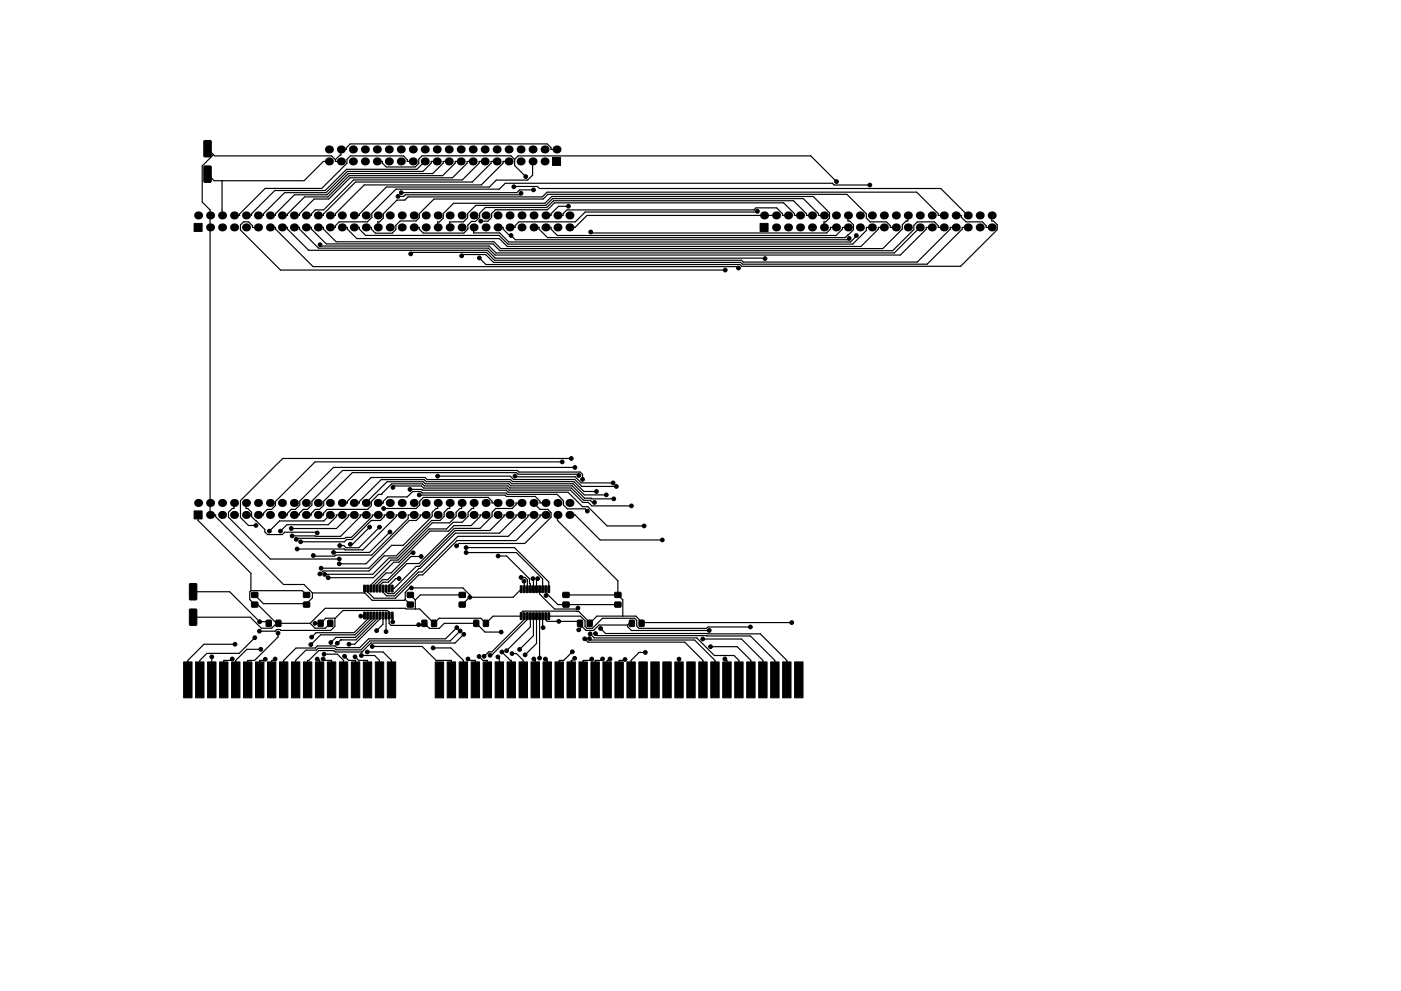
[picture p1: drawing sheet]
<svg xmlns="http://www.w3.org/2000/svg" width="297mm" height="210mm" viewBox="0 0 297 210" stroke-linecap="round" stroke-linejoin="round" font-family="sans-serif">
<g fill="#000">
<circle cx="69.7" cy="31.7" r=".85"/>
<circle cx="69.7" cy="34.2" r=".85"/>
<circle cx="72.3" cy="31.7" r=".85"/>
<circle cx="72.3" cy="34.2" r=".85"/>
<circle cx="74.8" cy="34.2" r=".85"/>
<circle cx="74.8" cy="31.7" r=".85"/>
<circle cx="77.4" cy="31.7" r=".85"/>
<circle cx="77.4" cy="34.2" r=".85"/>
<circle cx="79.9" cy="31.7" r=".85"/>
<circle cx="79.9" cy="34.2" r=".85"/>
<circle cx="82.4" cy="31.7" r=".85"/>
<circle cx="82.4" cy="34.2" r=".85"/>
<circle cx="85" cy="31.7" r=".85"/>
<circle cx="85" cy="34.2" r=".85"/>
<circle cx="87.5" cy="31.7" r=".85"/>
<circle cx="87.5" cy="34.2" r=".85"/>
<circle cx="90.1" cy="31.7" r=".85"/>
<circle cx="90.1" cy="34.2" r=".85"/>
<circle cx="92.6" cy="34.2" r=".85"/>
<circle cx="92.6" cy="31.7" r=".85"/>
<circle cx="95.1" cy="31.7" r=".85"/>
<circle cx="95.1" cy="34.2" r=".85"/>
<circle cx="97.7" cy="31.7" r=".85"/>
<circle cx="97.7" cy="34.2" r=".85"/>
<circle cx="100.2" cy="31.7" r=".85"/>
<circle cx="100.2" cy="34.2" r=".85"/>
<circle cx="102.8" cy="31.7" r=".85"/>
<circle cx="102.8" cy="34.2" r=".85"/>
<circle cx="105.3" cy="31.7" r=".85"/>
<circle cx="105.3" cy="34.2" r=".85"/>
<circle cx="107.8" cy="31.7" r=".85"/>
<circle cx="107.8" cy="34.2" r=".85"/>
<circle cx="110.4" cy="34.2" r=".85"/>
<circle cx="110.4" cy="31.7" r=".85"/>
<circle cx="112.9" cy="31.7" r=".85"/>
<circle cx="112.9" cy="34.2" r=".85"/>
<circle cx="115.5" cy="34.2" r=".85"/>
<circle cx="115.5" cy="31.7" r=".85"/>
<circle cx="118" cy="31.7" r=".85"/>
<circle cx="42" cy="45.7" r=".85"/>
<circle cx="44.5" cy="48.2" r=".85"/>
<circle cx="44.5" cy="45.7" r=".85"/>
<circle cx="47.1" cy="48.2" r=".85"/>
<circle cx="47.1" cy="45.7" r=".85"/>
<circle cx="49.6" cy="48.2" r=".85"/>
<circle cx="49.6" cy="45.7" r=".85"/>
<circle cx="52.2" cy="45.7" r=".85"/>
<circle cx="52.2" cy="48.2" r=".85"/>
<circle cx="54.7" cy="45.7" r=".85"/>
<circle cx="54.7" cy="48.2" r=".85"/>
<circle cx="57.2" cy="48.2" r=".85"/>
<circle cx="57.2" cy="45.7" r=".85"/>
<circle cx="59.8" cy="48.2" r=".85"/>
<circle cx="59.8" cy="45.7" r=".85"/>
<circle cx="62.3" cy="45.7" r=".85"/>
<circle cx="62.3" cy="48.2" r=".85"/>
<circle cx="64.9" cy="45.7" r=".85"/>
<circle cx="64.9" cy="48.2" r=".85"/>
<circle cx="67.4" cy="48.2" r=".85"/>
<circle cx="67.4" cy="45.7" r=".85"/>
<circle cx="69.9" cy="45.7" r=".85"/>
<circle cx="69.9" cy="48.2" r=".85"/>
<circle cx="72.5" cy="45.7" r=".85"/>
<circle cx="72.5" cy="48.2" r=".85"/>
<circle cx="75" cy="45.7" r=".85"/>
<circle cx="75" cy="48.2" r=".85"/>
<circle cx="77.6" cy="45.7" r=".85"/>
<circle cx="77.6" cy="48.2" r=".85"/>
<circle cx="80.1" cy="45.7" r=".85"/>
<circle cx="80.1" cy="48.2" r=".85"/>
<circle cx="82.6" cy="45.7" r=".85"/>
<circle cx="82.6" cy="48.2" r=".85"/>
<circle cx="85.2" cy="48.2" r=".85"/>
<circle cx="85.2" cy="45.7" r=".85"/>
<circle cx="87.7" cy="45.7" r=".85"/>
<circle cx="87.7" cy="48.2" r=".85"/>
<circle cx="90.3" cy="48.2" r=".85"/>
<circle cx="90.3" cy="45.7" r=".85"/>
<circle cx="92.8" cy="48.2" r=".85"/>
<circle cx="92.8" cy="45.7" r=".85"/>
<circle cx="95.3" cy="48.2" r=".85"/>
<circle cx="95.3" cy="45.7" r=".85"/>
<circle cx="97.9" cy="45.7" r=".85"/>
<circle cx="97.9" cy="48.2" r=".85"/>
<circle cx="100.4" cy="48.2" r=".85"/>
<circle cx="100.4" cy="45.7" r=".85"/>
<circle cx="103" cy="48.2" r=".85"/>
<circle cx="103" cy="45.7" r=".85"/>
<circle cx="105.5" cy="45.7" r=".85"/>
<circle cx="105.5" cy="48.2" r=".85"/>
<circle cx="108" cy="45.7" r=".85"/>
<circle cx="108" cy="48.2" r=".85"/>
<circle cx="110.6" cy="45.7" r=".85"/>
<circle cx="110.6" cy="48.2" r=".85"/>
<circle cx="113.1" cy="45.7" r=".85"/>
<circle cx="113.1" cy="48.2" r=".85"/>
<circle cx="115.7" cy="45.7" r=".85"/>
<circle cx="115.7" cy="48.2" r=".85"/>
<circle cx="118.2" cy="45.7" r=".85"/>
<circle cx="118.2" cy="48.2" r=".85"/>
<circle cx="120.7" cy="45.7" r=".85"/>
<circle cx="120.7" cy="48.2" r=".85"/>
<circle cx="162" cy="45.7" r=".85"/>
<circle cx="164.5" cy="48.2" r=".85"/>
<circle cx="164.5" cy="45.7" r=".85"/>
<circle cx="167.1" cy="48.2" r=".85"/>
<circle cx="167.1" cy="45.7" r=".85"/>
<circle cx="169.6" cy="48.2" r=".85"/>
<circle cx="169.6" cy="45.7" r=".85"/>
<circle cx="172.2" cy="48.2" r=".85"/>
<circle cx="172.2" cy="45.7" r=".85"/>
<circle cx="174.7" cy="45.7" r=".85"/>
<circle cx="174.7" cy="48.2" r=".85"/>
<circle cx="177.2" cy="45.7" r=".85"/>
<circle cx="177.2" cy="48.2" r=".85"/>
<circle cx="179.8" cy="45.7" r=".85"/>
<circle cx="179.8" cy="48.2" r=".85"/>
<circle cx="182.3" cy="45.7" r=".85"/>
<circle cx="182.3" cy="48.2" r=".85"/>
<circle cx="184.9" cy="45.7" r=".85"/>
<circle cx="184.9" cy="48.2" r=".85"/>
<circle cx="187.4" cy="45.7" r=".85"/>
<circle cx="187.4" cy="48.2" r=".85"/>
<circle cx="189.9" cy="45.7" r=".85"/>
<circle cx="189.9" cy="48.2" r=".85"/>
<circle cx="192.5" cy="45.7" r=".85"/>
<circle cx="192.5" cy="48.2" r=".85"/>
<circle cx="195" cy="45.7" r=".85"/>
<circle cx="195" cy="48.2" r=".85"/>
<circle cx="197.6" cy="48.2" r=".85"/>
<circle cx="197.6" cy="45.7" r=".85"/>
<circle cx="200.1" cy="45.7" r=".85"/>
<circle cx="200.1" cy="48.2" r=".85"/>
<circle cx="202.6" cy="45.7" r=".85"/>
<circle cx="202.6" cy="48.2" r=".85"/>
<circle cx="205.2" cy="45.7" r=".85"/>
<circle cx="205.2" cy="48.2" r=".85"/>
<circle cx="207.7" cy="45.7" r=".85"/>
<circle cx="207.7" cy="48.2" r=".85"/>
<circle cx="210.3" cy="45.7" r=".85"/>
<circle cx="210.3" cy="48.2" r=".85"/>
<circle cx="42" cy="106.7" r=".85"/>
<circle cx="44.5" cy="109.2" r=".85"/>
<circle cx="44.5" cy="106.7" r=".85"/>
<circle cx="47.1" cy="106.7" r=".85"/>
<circle cx="47.1" cy="109.2" r=".85"/>
<circle cx="49.6" cy="106.7" r=".85"/>
<circle cx="49.6" cy="109.2" r=".85"/>
<circle cx="52.2" cy="109.2" r=".85"/>
<circle cx="52.2" cy="106.7" r=".85"/>
<circle cx="54.7" cy="109.2" r=".85"/>
<circle cx="54.7" cy="106.7" r=".85"/>
<circle cx="57.2" cy="106.7" r=".85"/>
<circle cx="57.2" cy="109.2" r=".85"/>
<circle cx="59.8" cy="109.2" r=".85"/>
<circle cx="59.8" cy="106.7" r=".85"/>
<circle cx="62.3" cy="109.2" r=".85"/>
<circle cx="62.3" cy="106.7" r=".85"/>
<circle cx="64.9" cy="109.2" r=".85"/>
<circle cx="64.9" cy="106.7" r=".85"/>
<circle cx="67.4" cy="106.7" r=".85"/>
<circle cx="67.4" cy="109.2" r=".85"/>
<circle cx="69.9" cy="109.2" r=".85"/>
<circle cx="69.9" cy="106.7" r=".85"/>
<circle cx="72.5" cy="109.2" r=".85"/>
<circle cx="72.5" cy="106.7" r=".85"/>
<circle cx="75" cy="109.2" r=".85"/>
<circle cx="75" cy="106.7" r=".85"/>
<circle cx="77.6" cy="109.2" r=".85"/>
<circle cx="77.6" cy="106.7" r=".85"/>
<circle cx="80.1" cy="109.2" r=".85"/>
<circle cx="80.1" cy="106.7" r=".85"/>
<circle cx="82.6" cy="109.2" r=".85"/>
<circle cx="82.6" cy="106.7" r=".85"/>
<circle cx="85.2" cy="106.7" r=".85"/>
<circle cx="85.2" cy="109.2" r=".85"/>
<circle cx="87.7" cy="109.2" r=".85"/>
<circle cx="87.7" cy="106.7" r=".85"/>
<circle cx="90.3" cy="109.2" r=".85"/>
<circle cx="90.3" cy="106.7" r=".85"/>
<circle cx="92.8" cy="106.7" r=".85"/>
<circle cx="92.8" cy="109.2" r=".85"/>
<circle cx="95.3" cy="106.7" r=".85"/>
<circle cx="95.3" cy="109.2" r=".85"/>
<circle cx="97.9" cy="109.2" r=".85"/>
<circle cx="97.9" cy="106.7" r=".85"/>
<circle cx="100.4" cy="109.2" r=".85"/>
<circle cx="100.4" cy="106.7" r=".85"/>
<circle cx="103" cy="106.7" r=".85"/>
<circle cx="103" cy="109.2" r=".85"/>
<circle cx="105.5" cy="109.2" r=".85"/>
<circle cx="105.5" cy="106.7" r=".85"/>
<circle cx="108" cy="109.2" r=".85"/>
<circle cx="108" cy="106.7" r=".85"/>
<circle cx="110.6" cy="106.7" r=".85"/>
<circle cx="110.6" cy="109.2" r=".85"/>
<circle cx="113.1" cy="106.7" r=".85"/>
<circle cx="113.1" cy="109.2" r=".85"/>
<circle cx="115.7" cy="109.2" r=".85"/>
<circle cx="115.7" cy="106.7" r=".85"/>
<circle cx="118.2" cy="109.2" r=".85"/>
<circle cx="118.2" cy="106.7" r=".85"/>
<circle cx="120.7" cy="109.2" r=".85"/>
<circle cx="120.7" cy="106.7" r=".85"/>
</g>
<g fill="#000" stroke="#000" stroke-width=".21">
<path d="M43.3 35.3l1.3-.1 .2 .2v3l-.2 .3h-1.2l-.2-.2zM43.3 29.9l1.3-.1 .2 .2v3l-.2 .3h-1.2l-.2-.2zM117.1 33.4h1.7v1.7h-1.7zM41.2 47.4h1.7v1.7h-1.7zM161.2 47.4h1.7v1.7h-1.7zM41.2 108.4h1.7v1.7h-1.7zM40.2 129.3l1.3-.1 .2 .2v3l-.1 .3h-1.2l-.2-.2zM40.2 123.9l1.3-.1 .2 .2v3l-.1 .3h-1.2l-.2-.2zM53.4 127.8h1.2v1h-1.2zM53.4 125.7h1.2v1h-1.2zM56.5 131.6h1v1.3h-1zM58.5 131.6h1v1.3h-1z"/>
<path d="M64.4 125.7h1.2v1h-1.2zM64.4 127.8h1.2v1h-1.2zM67.5 131.6h1v1.3h-1zM69.5 131.6h1v1.3h-1zM77.1 129.9h.4l-.1 1.4h-.3zM77.1 124.2h.4l-.1 1.4-.3-.1zM77.8 129.9h.3v1.4h-.3zM77.8 124.2h.3v1.4l-.3-.1zM78.4 129.9h.4l-.1 1.4h-.3zM78.4 124.2h.4l-.1 1.4-.3-.1zM79.1 129.9h.3v1.4h-.3zM79.1 124.2h.3v1.4l-.3-.1z"/>
<path d="M79.7 129.9h.4l-.1 1.4h-.3zM79.7 124.2h.4l-.1 1.4-.3-.1zM80.4 129.9h.3v1.4h-.3zM80.4 124.2h.3v1.4l-.3-.1zM81 129.9h.4l-.1 1.4h-.3zM81 124.2h.4l-.1 1.4-.3-.1zM81.7 129.9h.3v1.4h-.3zM81.7 124.2h.3v1.4l-.3-.1zM82.3 129.9h.4l-.1 1.4h-.3zM82.3 124.2h.4l-.1 1.4-.3-.1zM83 129.9h.3v1.4h-.3zM83 124.2h.3v1.4l-.3-.1z"/>
<path d="M86.4 125.7h1.2v1h-1.2zM86.4 127.8h1.2v1h-1.2zM89.5 131.6h1v1.3h-1zM91.5 131.6h1v1.3h-1zM97.4 125.7h1.2v1h-1.2zM97.4 127.8h1.2v1h-1.2zM100.5 131.6h1v1.3h-1zM102.5 131.6h1v1.3h-1zM110.3 130l.4 .1-.1 1.4-.3-.1zM110.3 124.3h.4l-.1 1.4h-.3zM111 130l.3 .1v1.4l-.3-.1zM111 124.3h.3v1.4h-.3z"/>
<path d="M111.6 130l.4 .1-.1 1.4-.3-.1zM111.6 124.3h.4l-.1 1.4h-.3zM112.3 130l.3 .1v1.4l-.3-.1zM112.3 124.3h.3v1.4h-.3zM112.9 130l.4 .1-.1 1.4-.3-.1zM112.9 124.3h.4l-.1 1.4h-.3zM113.6 130l.3 .1v1.4l-.3-.1zM113.6 124.3h.3v1.4h-.3zM114.2 130l.4 .1-.1 1.4-.3-.1zM114.2 124.3h.4l-.1 1.4h-.3zM114.9 130l.3 .1v1.4l-.3-.1zM114.9 124.3h.3v1.4h-.3z"/>
<path d="M115.5 130l.4 .1-.1 1.4-.3-.1zM115.5 124.3h.4l-.1 1.4h-.3zM116.2 130l.3 .1v1.4l-.3-.1zM116.2 124.3h.3v1.4h-.3zM119.4 125.7h1.2v1h-1.2zM119.4 127.8h1.2v1h-1.2zM122.5 131.6h1v1.3h-1zM124.5 131.6h1v1.3h-1zM130.4 125.7h1.2v1h-1.2zM130.4 127.8h1.2v1h-1.2zM133.5 131.6h1v1.3h-1zM135.5 131.6h1v1.3h-1z"/>
<path d="M38.9 140.4h1.8v7.7h-1.8zM41.5 140.4h1.8v7.7h-1.8zM44 140.4h1.8v7.7h-1.8zM46.6 140.4h1.7v7.7h-1.7zM49.1 140.4h1.8v7.7h-1.8zM51.6 140.4h1.8v7.7h-1.8zM54.2 140.4h1.8v7.7h-1.8zM56.7 140.4h1.8v7.7h-1.8zM59.3 140.4h1.7v7.7h-1.7zM61.8 140.4h1.8v7.7h-1.8zM64.3 140.4h1.8v7.7h-1.8zM66.9 140.4h1.8v7.7h-1.8z"/>
<path d="M69.4 140.4h1.8v7.7h-1.8zM72 140.4h1.7v7.7h-1.7zM74.5 140.4h1.8v7.7h-1.8zM77 140.4h1.8v7.7h-1.8zM79.6 140.4h1.8v7.7h-1.8zM82.1 140.4h1.8v7.7h-1.8zM92.3 140.4h1.8v7.7h-1.8zM94.8 140.4h1.8v7.7h-1.8zM97.4 140.4h1.7v7.7h-1.7zM99.9 140.4h1.8v7.7h-1.8zM102.4 140.4h1.8v7.7h-1.8zM105 140.4h1.8v7.7h-1.8z"/>
<path d="M107.5 140.4h1.8v7.7h-1.8zM110.1 140.4h1.7v7.7h-1.7zM112.6 140.4h1.8v7.7h-1.8zM115.1 140.4h1.8v7.7h-1.8zM117.7 140.4h1.8v7.7h-1.8zM120.2 140.4h1.8v7.7h-1.8zM122.8 140.4h1.7v7.7h-1.7zM125.3 140.4h1.8v7.7h-1.8zM127.8 140.4h1.8v7.7h-1.8zM130.4 140.4h1.8v7.7h-1.8zM132.9 140.4h1.8v7.7h-1.8zM135.5 140.4h1.7v7.7h-1.7z"/>
<path d="M138 140.4h1.8v7.7h-1.8zM140.5 140.4h1.8v7.7h-1.8zM143.1 140.4h1.8v7.7h-1.8zM145.6 140.4h1.8v7.7h-1.8zM148.2 140.4h1.7v7.7h-1.7zM150.7 140.4h1.8v7.7h-1.8zM153.2 140.4h1.8v7.7h-1.8zM155.8 140.4h1.8v7.7h-1.8zM158.3 140.4h1.8v7.7h-1.8zM160.9 140.4h1.7v7.7h-1.7zM163.4 140.4h1.8v7.7h-1.8zM165.9 140.4h1.8v7.7h-1.8z"/>
<path d="M168.5 140.4h1.8v7.7h-1.8z"/>
<circle cx="108.9" cy="39.6" r=".4"/>
<circle cx="111.5" cy="37.5" r=".4"/>
<circle cx="177.4" cy="38.5" r=".4"/>
<circle cx="184.4" cy="39.3" r=".4"/>
<circle cx="67.9" cy="51.9" r=".4"/>
<circle cx="84.4" cy="41.7" r=".4"/>
<circle cx="85.1" cy="40.9" r=".4"/>
<circle cx="87.1" cy="53.9" r=".4"/>
<circle cx="97.9" cy="54.3" r=".4"/>
<circle cx="101.6" cy="54.7" r=".4"/>
<circle cx="101.9" cy="46.9" r=".4"/>
<circle cx="108.4" cy="50" r=".4"/>
<circle cx="110.5" cy="41" r=".4"/>
<circle cx="113.1" cy="40.3" r=".4"/>
<circle cx="120.5" cy="43.8" r=".4"/>
<circle cx="125.2" cy="49.2" r=".4"/>
<circle cx="153.8" cy="57.3" r=".4"/>
<circle cx="156.6" cy="56.9" r=".4"/>
<circle cx="160.6" cy="44.8" r=".4"/>
<circle cx="162.2" cy="54.9" r=".4"/>
<circle cx="180" cy="50.6" r=".4"/>
<circle cx="181.6" cy="50" r=".4"/>
<circle cx="119.2" cy="98" r=".4"/>
<circle cx="121.1" cy="97.3" r=".4"/>
<circle cx="121.9" cy="99.2" r=".4"/>
<circle cx="54.3" cy="111.5" r=".4"/>
<circle cx="57.1" cy="112.7" r=".4"/>
<circle cx="59.5" cy="112.7" r=".4"/>
<circle cx="61.8" cy="112.1" r=".4"/>
<circle cx="61.9" cy="113.7" r=".4"/>
<circle cx="62.8" cy="114.4" r=".4"/>
<circle cx="63" cy="116.5" r=".4"/>
<circle cx="63.7" cy="114.9" r=".4"/>
<circle cx="66.4" cy="117.9" r=".4"/>
<circle cx="67.3" cy="113.1" r=".4"/>
<circle cx="70.7" cy="117.2" r=".4"/>
<circle cx="71.9" cy="119.6" r=".4"/>
<circle cx="71.9" cy="118.6" r=".4"/>
<circle cx="72" cy="115.7" r=".4"/>
<circle cx="74.3" cy="115.5" r=".4"/>
<circle cx="78.4" cy="111.8" r=".4"/>
<circle cx="80.5" cy="111.8" r=".4"/>
<circle cx="81.3" cy="107.9" r=".4"/>
<circle cx="82.7" cy="112.9" r=".4"/>
<circle cx="83.3" cy="103.4" r=".4"/>
<circle cx="86.9" cy="103.8" r=".4"/>
<circle cx="87.6" cy="117.3" r=".4"/>
<circle cx="88.9" cy="105" r=".4"/>
<circle cx="89.3" cy="118.1" r=".4"/>
<circle cx="92.8" cy="101" r=".4"/>
<circle cx="96.8" cy="115.8" r=".4"/>
<circle cx="98.8" cy="116.2" r=".4"/>
<circle cx="98.8" cy="117.2" r=".4"/>
<circle cx="105.6" cy="118" r=".4"/>
<circle cx="109.2" cy="101" r=".4"/>
<circle cx="122.7" cy="100.9" r=".4"/>
<circle cx="123.5" cy="101.7" r=".4"/>
<circle cx="124.5" cy="108.4" r=".4"/>
<circle cx="126" cy="106.6" r=".4"/>
<circle cx="126.5" cy="104.3" r=".4"/>
<circle cx="128.5" cy="105" r=".4"/>
<circle cx="130" cy="102.5" r=".4"/>
<circle cx="130.1" cy="105.8" r=".4"/>
<circle cx="130.7" cy="103.2" r=".4"/>
<circle cx="133.9" cy="107.3" r=".4"/>
<circle cx="136.6" cy="111.6" r=".4"/>
<circle cx="140.4" cy="114.6" r=".4"/>
<circle cx="44.9" cy="139.4" r=".4"/>
<circle cx="49.2" cy="139.8" r=".4"/>
<circle cx="49.8" cy="136.7" r=".4"/>
<circle cx="54" cy="135.3" r=".4"/>
<circle cx="55" cy="133.9" r=".4"/>
<circle cx="55.1" cy="131.9" r=".4"/>
<circle cx="55.3" cy="137.8" r=".4"/>
<circle cx="56.2" cy="139.9" r=".4"/>
<circle cx="58.3" cy="139.8" r=".4"/>
<circle cx="58.9" cy="134.3" r=".4"/>
<circle cx="65.9" cy="136.8" r=".4"/>
<circle cx="66.1" cy="135.2" r=".4"/>
<circle cx="66.8" cy="132.2" r=".4"/>
<circle cx="67.3" cy="139.8" r=".4"/>
<circle cx="67.8" cy="121.8" r=".4"/>
<circle cx="68.1" cy="120.6" r=".4"/>
<circle cx="68.5" cy="139.8" r=".4"/>
<circle cx="68.7" cy="138.8" r=".4"/>
<circle cx="68.8" cy="121.9" r=".4"/>
<circle cx="69.6" cy="122.6" r=".4"/>
<circle cx="70.1" cy="136.3" r=".4"/>
<circle cx="71.5" cy="136.5" r=".4"/>
<circle cx="73.1" cy="139.2" r=".4"/>
<circle cx="74" cy="136.7" r=".4"/>
<circle cx="75.3" cy="139.4" r=".4"/>
<circle cx="76.5" cy="130.7" r=".4"/>
<circle cx="76.6" cy="139.1" r=".4"/>
<circle cx="77.9" cy="138.3" r=".4"/>
<circle cx="78.9" cy="137.2" r=".4"/>
<circle cx="79.8" cy="133.8" r=".4"/>
<circle cx="81.8" cy="134" r=".4"/>
<circle cx="83.3" cy="132" r=".4"/>
<circle cx="84.6" cy="122.7" r=".4"/>
<circle cx="87.2" cy="124.7" r=".4"/>
<circle cx="88.8" cy="132.5" r=".4"/>
<circle cx="91.8" cy="137.5" r=".4"/>
<circle cx="96.9" cy="133.2" r=".4"/>
<circle cx="97.6" cy="133.9" r=".4"/>
<circle cx="98.3" cy="134.6" r=".4"/>
<circle cx="99.2" cy="139.8" r=".4"/>
<circle cx="99.6" cy="126.7" r=".4"/>
<circle cx="101.6" cy="139.3" r=".4"/>
<circle cx="102.6" cy="139.2" r=".4"/>
<circle cx="103.9" cy="139" r=".4"/>
<circle cx="105.6" cy="139.4" r=".4"/>
<circle cx="106.3" cy="134.1" r=".4"/>
<circle cx="106.4" cy="138.3" r=".4"/>
<circle cx="107.4" cy="138.1" r=".4"/>
<circle cx="108.6" cy="138.7" r=".4"/>
<circle cx="110.2" cy="137.8" r=".4"/>
<circle cx="110.5" cy="122.5" r=".4"/>
<circle cx="111.1" cy="123.3" r=".4"/>
<circle cx="111.3" cy="138.9" r=".4"/>
<circle cx="113" cy="122.8" r=".4"/>
<circle cx="113.2" cy="139.8" r=".4"/>
<circle cx="114" cy="122.8" r=".4"/>
<circle cx="114.4" cy="139.6" r=".4"/>
<circle cx="115.2" cy="133.2" r=".4"/>
<circle cx="115.6" cy="139.8" r=".4"/>
<circle cx="115.8" cy="126.4" r=".4"/>
<circle cx="118.5" cy="131.8" r=".4"/>
<circle cx="121.3" cy="138.3" r=".4"/>
<circle cx="121.8" cy="139.7" r=".4"/>
<circle cx="122.5" cy="129" r=".4"/>
<circle cx="122.7" cy="133.6" r=".4"/>
<circle cx="124" cy="135.5" r=".4"/>
<circle cx="125" cy="135.5" r=".4"/>
<circle cx="125.1" cy="134.5" r=".4"/>
<circle cx="125.5" cy="139.8" r=".4"/>
<circle cx="126.3" cy="134.4" r=".4"/>
<circle cx="127.3" cy="133.3" r=".4"/>
<circle cx="127.8" cy="139.8" r=".4"/>
<circle cx="129.3" cy="139.8" r=".4"/>
<circle cx="132.5" cy="139.9" r=".4"/>
<circle cx="136.8" cy="138.4" r=".4"/>
<circle cx="144" cy="139.8" r=".4"/>
<circle cx="149" cy="135.6" r=".4"/>
<circle cx="150.4" cy="133.8" r=".4"/>
<circle cx="150.7" cy="137.2" r=".4"/>
<circle cx="153.7" cy="139.8" r=".4"/>
<circle cx="159.1" cy="133" r=".4"/>
<circle cx="167.9" cy="132.1" r=".4"/>
</g>
<g fill="none" stroke="#000" stroke-width=".25">
<path d="M44 31.5l1.5 1.6h24.8l.8 .8M45.3 32.8l-2.4 2.4v7.7l1.6 1.6v64.7h1.2v.4l14.4 14.4h4.3l1.8 1.8M47.1 38.3v7.4M69.7 34.2h-1.1l-4.1 4.1h-19.1l-1.4-1.4M71.1 33.9v.3h1.2M87.5 34.2h-1.2v-.3l-.8-.8h-11.2l-.7 .7v.8l-5.4 5.4h-12l-5.4 5.4v.3h-1.2M90.1 34.2l-1.7 1.7h-14.9l-4.5 4.5h-10.7l-5 4.9v.4h-1.1M92.6 34.2h-1.2v.4l-1.7 1.8h-16l-4.6 4.5h-8.8l-4.4 4.4v.4h-1.2M95.1 34.2h-1.1v.4l-2.2 2.2h-18l-4.5 4.5h-6.9l-4 4v.4h-1.2M97.7 34.2h-1.2v.4l-2.7 2.7h-19.8l-4.5 4.5h-4.9l-3.6 3.6v.3h-1.2M100.2 34.2h-1.2v.4l-3.1 3.1h-21.7l-4.5 4.5h-3.1l-3.1 3.1v.4h-1.2M102.8 34.2h-1.2v.4l-3.6 3.6h-23l-6.4 6.3h-1.8l-.8 .8v.4h-1.1"/>
<path d="M105.3 34.2h-1.2v.4l-4 4h-24.7l-6.8 6.8v.3h-1.2M107.8 34.2h-1.1v.4l-4.7 4.6h-24.8l-6.1 6.1v.4h-1.2M108.9 39.6h5l.5 .4h85.1l5.7 5.7M109.1 33.8l-.8-.7h-18.8l-.7 .7v.8l-.8 .8h-6.1l-.8-.8v-.4h-1.2M109.1 33.8l.8-.7h62l5.5 5.4M109.1 33.8v1.3l2.4 2.4M112.9 34.2v3l-1 1h-6.7l-1.5 1.5h-21.8l-5.7 5.7v.3h-1.2M118 31.7h-1.2v-.4l-.8-.8h-41.7l-.8 .8v.4h-1.2v1.2h-.2l-1 1M184.4 39.3h-7.5l-.4-.4h-69.4l-1.2 1.2h-22l-5.1 5.1v.9l-.9 1h-6l-.8 .8v.3h-1.2M54.7 48.2h-1.2v-.3l-.8-.8h-1.1l-.6 .6v1.1l8.5 8.5h94.3M57.2 48.2h1.2v.4l8 8h89.9l.3 .3M59.8 48.2h1.2v.4l4.4 4.5h37.9l1.7 1.7 57.2 .1"/>
<path d="M62.3 48.2h1.2v.4l4 4.1h36l1.5 1.4h85.9l5.5-5.5v-.4h1.2M64.9 48.2h1.1v.4l3.2 3.2h35.3l1.5 1.4h83.3l4.4-4.5v-.9l.8-.7h3.6l.8 .8v.3h1.2M72.5 48.2h1.2v.4l2 2h30.2l1.6 1.7h75l3.7-3.7v-.4h1.2M75 48.2h1.2v.4l1.3 1.3h28.3l1.9 1.9h73.1l2.9-2.9v-.7h1.2M77.6 48.2h1.1v.4l.9 .9h3.6l.7-.8v-.9l1-.9h3.3l.7-.7v-.9l3.1-3.1h23.2l1-1h63.4l4.1 4.2v.9l.8 .8h3.5l.8 .8v.3h1.1M92.8 48.2v-1.1h.4l.8-.8v-1l2.2-2.2h19.3l1.5-1.4h55.4l3.5 3.4v1.2l-.8 .8h-.4v1.1M100.4 48.2v1.2h5.5l2 1.9h72.4l1.3-1.3M105.5 48.2h1.2v.4l1.3 1.4h.4l.9 .9h70.5l.2-.3M110.5 41l-.3 .3h-24.3l-.3 .4h-1.2M113.1 40.3h-2.9l-.6 .6h-24.5M115.7 48.2h1.1v.4l1.4 1.4h59.1l1.3-1.4v-.4h1.2M120.5 43.8h-2.1l-1.6 1.6v.3h-1.1"/>
<path d="M159.9 44.5h.1M159.9 44.5h-39.7l-.8 .8v.4h-1.2M159.9 44.5l.4-.4h4.4l1.2 1.2v.4h1.2M160.6 44.8l-.2 .2h-36.3l-2.1 2.1h-12l-.8 .8v.3h-1.2M164.5 45.7h-40l-2.6 2.5h-1.2M169.6 45.7h-1.2v-.4l-2.3-2.3h-48.6l-1.4 1.5h-11.1l-.8 .8v.8l-.8 .8h-1.5M172.2 45.7h-1.2v-.4l-2.8-2.7h-50.8l-1.5 1.4h-13l-1.2 1.2v.9l-.9 .9h-.8l-.8 .7v.9l-.9 .9h-8.6l-.8-.9v-.4h-1.2M174.7 45.7h-1.2v-.4l-3.2-3.2h-53.1l-1.5 1.5h-14.8l-1.8 1.7v.9l-.8 .9h-3v1.1M177.2 48.2h-1.1v.4l-.9 .8h-49.7l-.3-.2M179.8 45.7v1.2h.3l.9 .8v1l-1.8 1.7h-63.1l-1.8-1.8v-.4h-1.2M192.5 45.7v1.2h-.4l-.8 .8v.9l-4.1 4.1h-81l-1.5-1.4h-33.4l-2.7-2.7v-.4h-1.2M195 48.2l-5.4 5.5h-84.4l-1.5-1.5h-35.6l-.2-.3"/>
<path d="M200.1 45.7h-1.2v-.4l-4.5-4.5h-78.4l-1 1h-28.5l-.7 .7h-1.6l-2.9 2.8v1l-.8 .8h-.4v1.1M202.6 45.7h1.2v.4l1 1h3.5l.8 .8v.3h1.2M202.6 48.2h-1.1v.4l-7 7h-36.9l-.4-.4h-52.4l-1.7-1.6h-15.7l-.3 .3M205.2 48.2h-1.2v.4l-7.4 7.4h-39.2l-.4-.3h-52.4l-1.6-1.7h-4.8l-.3 .3M210.3 45.7v1.2h.3l.8 .8v1l-7.7 7.8h-46.5l-.4-.4h-53.8l-1.4-1.4M119.2 98h-52.4l-8.4 8.4v.8l-.8 .9h-.9l-.8 .8v.3h-1.2M121.1 97.3h-61.2l-8.9 8.9v3.6l1.7 1.7h1.6M121.9 99.2h-51.2l-7.1 7.1v.9l-1 .9h-.8l-.8 .8v.3h-1.2M42 109.2v1.2l11.2 11.2v3.7M49.6 106.7v1.2h-.3l-.9 .8v1l8.9 8.9h14.6M52.2 106.7v1.2h.3l.8 .8v.9l2.9 2.7v.6l.5 .5h3.1l.6-.5h6.7l.2 .2M66.7 114.2h.1"/>
<path d="M69.9 109.2l-1.2 1.3h-9.4l-2.2 2.2M72.5 109.2h-1.2v.4l-1.7 1.7h-8.8l-1.3 1.4M75 109.2h-1.2v.4l-2.5 2.5h-9.5M77.6 109.2h-1.2v.4l-4.2 4.2-10.3-.1M78.4 111.8l-3.7 3.7h-.4M80.1 109.2h-1.2v.4l-4.4 4.4h-1.2l-.2 .2h-10.1l-.2 .2M80.1 106.7h1.2v-.4l.9-.9h4.2l1.1-1.1h1.7l.3 .3h17.8l.3 .3h10.5l1.4 1.3v.9l.8 .9h3.8l.4 .4M80.5 111.8l-4.4 4.4h-2.7l-.5-.5h-.9M80.8 104.9h.1M80.8 104.9h-.6l-1.5 1.5v.9l-.7 .8h-8.6l-.8 .8v.3h-1.2M80.8 104.9l2.2-2.2h6.6l.4 .4h17.7l.4 .4h13l2.7 2.6h1.4l.4 .5h.4M82.6 109.2h-1.1v.4l-.8 .8h-2l-4 4.1h-1.2l-.5 .4h-9.3"/>
<path d="M82.7 112.9l-4.4 4.3h-7.6M83.3 103.4l.3-.3h5.8l.4 .4h17.7l.4 .5h13l2.7 2.6h1.1l.8 .7h8.4M85.2 109.2h-1.2v.4l-7.1 7.1h-3.7l-.2-.2h-10M86.9 103.8h2.5l.1 .2h17.8l.5 .4h12.6l3.1 3.1h1.1l4.1 4.1h7.9M87.6 117.3h-.4l-4.3 4.3h-1l-2.7 2.6v.7M87.7 109.2h-1.2v.8l-7.7 7.8h-7.6l-.2 .2h-4.4l-.2-.1M88.9 105h18.2l.3 .3h6.1l1 1v.4h1.2M89.3 118.1h-2.2l-4.9 4.9h-1.1l-1.2 1.2v.7M90.3 109.2h-1.2v.4l-.8 .8h-1.5l-9.2 9.2h-5.7M92.8 101h15.4l.7 .7h13l1.5 1.5h7.3M92.8 106.7v1.2h-.4l-.8 .8v.8l-6.1 6.2h-2.5l-4.8 4.9h-10.1M95.3 106.7v1.2h-.3l-.8 .8v.9l-.9 .8h-1.8l-7.5 7.5h-2.6l-3.2 3.2h-9.7l-.6 .7"/>
<path d="M97.9 106.7v1.2h-.4l-.8 .8v.8l-1.4 1.4h-3.7l-7.4 7.5h-1.7l-3.5 3.4-10.2 .1M98.8 117.2h10.7l5.6 5.6v2.2M98.8 116.2h10.3l7.3 7.3v1.5M100.4 106.7v1.2h-.3l-.9 .8v.9l-1.2 1.2h-1.9l-1.4 1.4h-3.7l-6.6 6.6h-1.5l-3.7 3.8h-9.6M103 109.2h-1.2v.4l-1.9 1.9h-3.6l-1.2 1.2h-3.9l-6.6 6.6h-1.1l-4.9 4.9v.7M105.5 106.7h-1.2v-.4l-.8-.8h-13.7l-.8 .8v.8l-.8 .8h-6.9M105.6 118h1.8l4.9 4.8 .2 2.2M108 109.2h-1.1v.3l-3 3.1h-7.4l-7.6 7.6h-.7l-4.7 4.7h-.4M109.2 101l.1 .2h12.7l1.2 1.3h6.8M110.6 109.2h-1.2v.4l-3.5 3.5h-9.3l-13.1 12.9h-1.3l-.4-.4v-.7M110.6 106.7h-1.2v.4l-.8 .8h-3.5l-.8 .8v.8l-2.5 2.6h-5.5l-7.5 7.5h-2.5l-4 3.9h-1.1l-.7 .7v.7M113.1 109.2h-1.2v.4l-4.1 4.2h-10.7l-7.6 7.6h-.8l-5 5h-1.7l-.8-.8v-.7"/>
<path d="M113.1 106.7l1.4 1.4h1.6l.7 .7v.9l-5.5 5.6h-14l-.5 .5M115.7 109.2h-1.2v.4l-5.1 5.1h-12.5l-7.3 7.3h-.8l-5 4.9h-4.5l-1.4-1.3v-.7M118.2 109.2v1.2l12.8 12.8v3M120.7 109.2h1.2l5.3 5.4h13.2M122.7 100.9l-.2-.3h-12.7l-.3-.3h-34.8l-6.1 6v.9l-.8 .9h-1l-.8 .8v.3h-1.1M123.5 101.7v-1.1l-.5-.4h-13l-.3-.4h-37.1l-6.5 6.5v.8l-.9 1h-.9l-.8 .8v.3h-1.2M126.5 104.3h-2.7l-2.1-2.1h-13l-.4-.5h-17.7l-.5-.4h-11.4l-5 5v.4h-1.2M128.5 105h-4.6l-2.4-2.4h-13l-.4-.4h-17.7l-.5-.4h-9.1l-4.6 4.6v.3h-1.2M130.1 105.8h-4.6l-.2-.1h-1.4l-2.6-2.6h-13l-.4-.5h-17.7l-.4-.4h-7.7l-4.5 4.5M40.9 130.9h12.2l2.3 2.4h2.2l1-1M40.9 125.5h7.8l6.4 6.4h1.5l.4 .3M44.9 139.4v4.8"/>
<path d="M49.2 139.8l-.3 .3h-1.5v4.1M49.8 136.7h-6.6l-3.4 3.4v4.1M53.2 125.3l-.3 .3v1.6l1.1 1.1h.7l3.9 4M53.2 125.3h10.9l.9 .9M54 126.2l1.9 1.9h9.1M54 135.3l-3.3 3.3h-6.8l-1.5 1.5v4.1M55.3 137.8h-3l-2.3 2.3v4.1M56.2 139.9l-.2 .2h-.9v4.1M58.3 139.8l-.3 .3h-.4v4.1M58.6 132.2h7.2M58.6 132.2v.1M58.9 134.3v.9l-4.9 4.9h-1.5v4.1"/>
<path d="M65 128.1v.2M65.8 132.2l1 1.1h2.2l1-1.1M66.2 125.8v1l-1.2 1.3M66.2 125.8h11.1M67.3 139.8l.2 .3h.3v4.1M67.8 121.8h.1M67.9 121.8h.1M68.5 139.8l.3 .3h1.5v4.1M68.7 138.8h2.8l1.3 1.3v4.1M71 131.2v1.7l-.9 .9h-10.5l-.2-.2h-.7l-.4 .3h-3.3M71 131.2h-1.9l-1.1 1h-1.2M71 131.2l1.7-1.7h9.4l.4 .4v2.4l.4 .4h5.7l.2-.2h.9l.3-.3 1 1.1h2.1l1.1-1.1h6.8l1.8 1.9h3.5"/>
<path d="M72.2 135.8h.1M72.2 135.8l-.7 .7M73.1 139.2l.8 .9h1.5v4.1M75.3 139.4l.7 .7h1.9v4.1M76.6 139.1h2.8l1.1 1v4.1M76.7 138.3h.1M76.7 138.3h-5.6l-.3-.3h-3.2l-2.1 2.1h-.3v4.1M77.3 125.8h.1M77.3 124.9v.9M77.3 125.8l1.6 1.6h6.8l.2-.2M77.3 130.6l-.8 .1M77.9 138.3h3.3l1.8 1.8v4.1"/>
<path d="M77.9 130.6v.8l-2.8 2.8h-8.1l-.9 1M78.6 130.6v.8l-3.3 3.3h-7.3l-2.1 2.1M78.9 137.2h10.6l3 2.9h3.2v4.1M79.2 130.6v.7l-3.9 3.9h-4.1l-1.1 1.1M79.9 130.6v.7l-4.4 4.5h-3.3M80.5 130.6v.7l-5.3 5.4h-1.2M81.2 130.6v1.8l-1.4 1.4M81.8 130.6v3.4M83.1 130.6l.2 1.4M84.6 122.7h-.7l-1.4 1.5v.7M85.9 127.2l1.1 1.1M87 126.2l1.1 1.1"/>
<path d="M88.1 127.3v1.9M91.8 137.5h3.8l2.6 2.6v4.1M96.9 133.2l-2.4 2.3h-16.3l-1.9 1.9h-4.9l-.4-.4h-3.7l-.5 .5h-4l-2.7 2.6v4.1M97.6 133.9l-2.2 2.1h-17l-1.9 1.9h-5.3l-.3-.4h-3.5l-.4 .4h-2.1l-2.2 2.2v4.1M98 126.2h-8.9l-1 1.1M98.3 134.6l-1.8 1.8h-17.9l-1.9 1.9M99.2 139.8l.3 .3h1.3v4.1M99.6 126.7v-.5l-1.5-1.5h-11.2l-1 1v1.5M101.6 139.3l.8 .8h.9v4.1M102.6 139.2h.1M102.7 139.2h.1M105.6 139.4l.3 .3v4.5"/>
<path d="M106.4 138.3l1.8 1.8h.2v4.1M108.6 138.7h.9l1.4 1.4v4.1M110.5 122.5h.8l.5 .5v2M110.5 125l-1.7 1.7h-9.2l-1.6 1.6M111.1 123.3l.1 1.7M111.2 130.7v.7l-6.9 6.9h-.7l-.9 .9M111.8 130.7v.7l-7.6 7.6h-.3M112.5 130.7v2.3l-5.1 5.1M113 122.8l.1 2.2M113.1 130.7v4.2l-2.9 2.9M113.2 139.8l.3 .3v4.1M113.8 130.7v5.8l-2.5 2.4"/>
<path d="M114 122.8l-.2 .2v2M114.4 125v1l3.2 3.2h4.7l.2-.2M114.4 130.7v8.9M115.1 130.7l.1 2.5M115.6 139.8l.4 .3v4.1M115.7 130.7v.8l.3 .3h6.6l.4 .4v.3l1.2 1.3h1.6l1.2-1.2h6.1M115.7 125v.7l2.6 2.6h12.7M116.1 126.1l-.3 .2M116.4 130.7h6.7l.9 1v1.2l.4 .4h1.2l2.1-2.1h6.9l.4 .4v1.2l.5 .5h14.3l.3-.3h9M120 126.2h11M121.3 138.3l-1.8 1.8h-.9v4.1M121.8 139.7l-.4 .4h-.3v4.1"/>
<path d="M123.4 132.9l-.7 .7M124 135.5l.7 .7h20.5l3.8 3.9v4.1M125 135.5l.3 .3h22l4.3 4.3v4.1M125 132.2l1.6-1.5h8.2l1.2 1.2v.3M125.1 132.2l-2.4-2.5h-.5h-11.3l-.4 .3v.7h-6l-1.5 1.5-1.1-1h-8.8l-1.1 1-3-3h-2.9l-.1-.1h-17l-3.2 3.1M125.1 134.5l.9 .8h21.7l3.8 3.8h4.1l1.1 1v4.1M125.5 139.8l-.3 .3h-1.6v4.1M126.3 134.4l.4 .5h32.4l5.2 5.2v4.1M127.3 133.3l1.1 1.1 32.8 .1 5.6 5.6v4.1M127.8 139.8l-.4 .3h-1.2v4.1M129.3 139.8l-.3 .3h-.3v4.1M131 126.2l1 1.1v3.4"/>
<path d="M132.5 139.9l-.2 .2h-1v4.1M133.1 132.6v.4l.8 .8h16.5M134 132.2h-.6l-.3 .4M136 132.1h31.9M136.8 138.4h-1.3l-1.7 1.7v4.1M144 139.8v4.4M149 135.6h8.2l4.5 4.5v4.1M150.7 137.2h5.6l2.9 2.9v4.1M153.7 139.8l.4 .3v4.1"/>
</g>
</svg>
